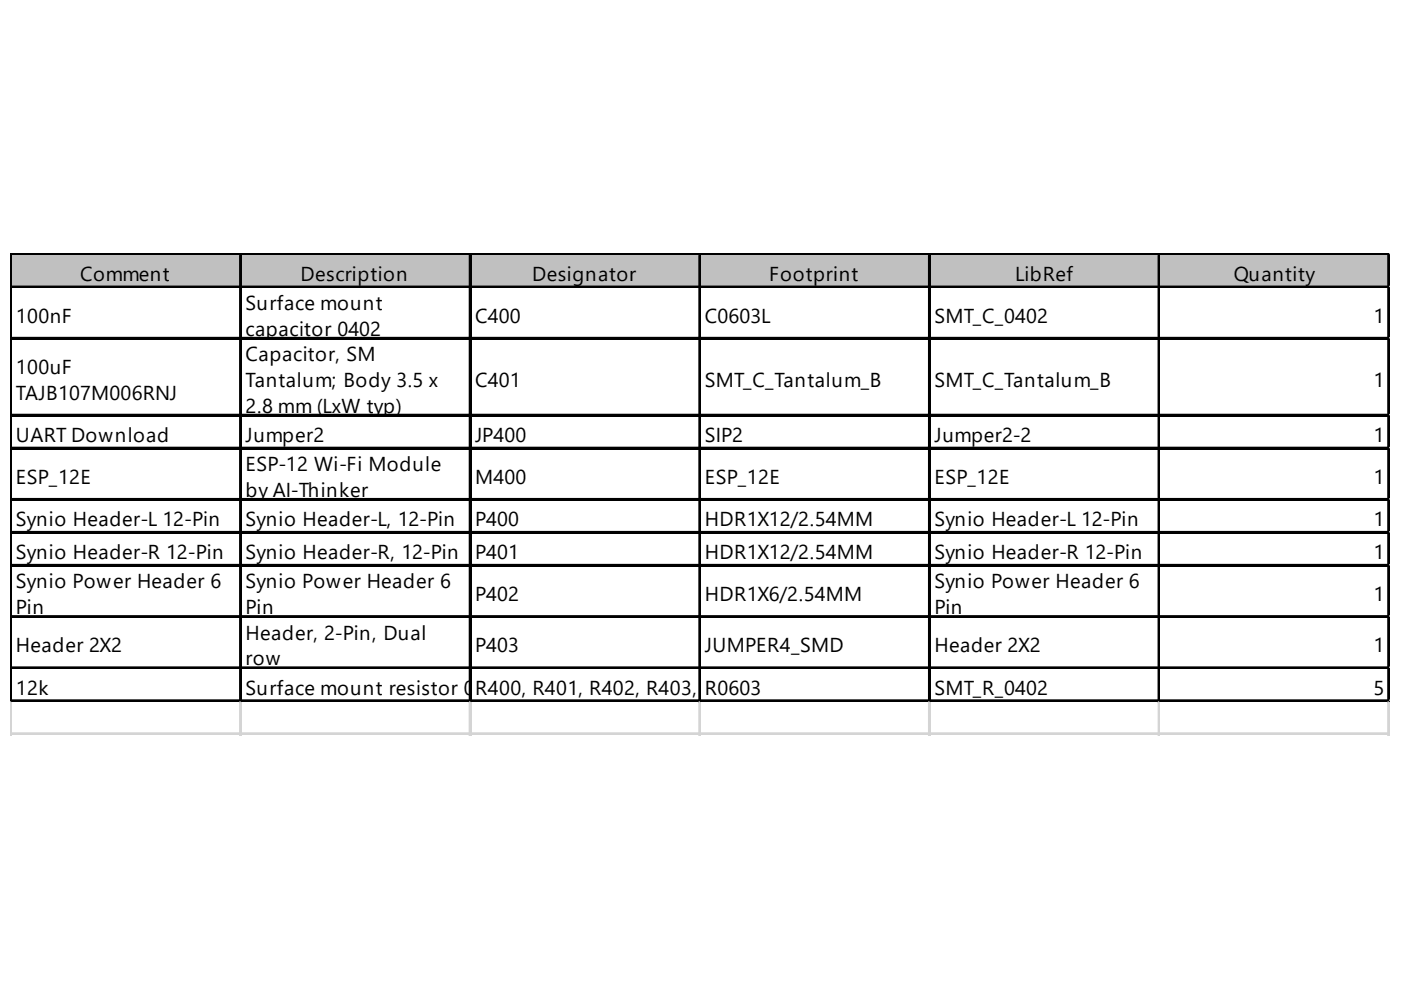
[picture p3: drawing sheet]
<svg xmlns="http://www.w3.org/2000/svg" width="297mm" height="210mm" viewBox="0 0 297 210" stroke-linecap="round" stroke-linejoin="round" font-family="sans-serif">
<defs><g id="words">
<g font-size="4.3">
<text x="17" y="59.5">Comment</text>
<text x="63.7" y="59.5">Description</text>
<text x="112.8" y="59.5">Designator</text>
<text x="163.1" y="59.5">Footprint</text>
<text x="215.2" y="59.5">LibRef</text>
<text x="261.6" y="59.5">Quantity</text>
<text x="52.1" y="65.7">Surface mount</text>
<text x="3.4" y="68.5">100nF</text>
<text x="52.1" y="71.2">capacitor 0402</text>
<text x="100.7" y="68.5">C400</text>
<text x="149.4" y="68.5">C0603L</text>
<text x="198.1" y="68.5">SMT_C_0402</text>
<text x="291.2" y="68.5">1</text>
<text x="52.1" y="76.6">Capacitor, SM</text>
<text x="3.4" y="79.3">100uF</text>
<text x="52.1" y="82">Tantalum; Body 3.5 x</text>
<text x="100.7" y="82">C401</text>
<text x="149.4" y="82">SMT_C_Tantalum_B</text>
<text x="198.1" y="82">SMT_C_Tantalum_B</text>
<text x="291.2" y="82">1</text>
<text x="3.4" y="84.8">TAJB107M006RNJ</text>
<text x="52.1" y="87.5">2.8 mm (LxW typ)</text>
<text x="3.4" y="93.7">UART Download</text>
<text x="52.1" y="93.7">Jumper2</text>
<text x="100.7" y="93.7">JP400</text>
<text x="149.4" y="93.7">SIP2</text>
<text x="198.1" y="93.7">Jumper2-2</text>
<text x="291.2" y="93.7">1</text>
<text x="52.1" y="99.9">ESP-12 Wi-Fi Module</text>
<text x="3.4" y="102.6">ESP_12E</text>
<text x="52.1" y="105.3">by AI-Thinker</text>
<text x="100.7" y="102.6">M400</text>
<text x="149.4" y="102.6">ESP_12E</text>
<text x="198.1" y="102.6">ESP_12E</text>
<text x="291.2" y="102.6">1</text>
<text x="3.4" y="111.5">Synio Header-L 12-Pin</text>
<text x="52.1" y="111.5">Synio Header-L, 12-Pin</text>
<text x="100.7" y="111.5">P400</text>
<text x="149.4" y="111.5">HDR1X12/2.54MM</text>
<text x="198.1" y="111.5">Synio Header-L 12-Pin</text>
<text x="291.2" y="111.5">1</text>
<text x="3.4" y="118.5">Synio Header-R 12-Pin</text>
<text x="52.1" y="118.5">Synio Header-R, 12-Pin</text>
<text x="100.7" y="118.5">P401</text>
<text x="149.4" y="118.5">HDR1X12/2.54MM</text>
<text x="198.1" y="118.5">Synio Header-R 12-Pin</text>
<text x="291.2" y="118.5">1</text>
<text x="3.4" y="124.7">Synio Power Header 6</text>
<text x="52.1" y="124.7">Synio Power Header 6</text>
<text x="198.1" y="124.7">Synio Power Header 6</text>
<text x="3.4" y="130.2">Pin</text>
<text x="52.1" y="130.2">Pin</text>
<text x="100.7" y="127.5">P402</text>
<text x="149.4" y="127.5">HDR1X6/2.54MM</text>
<text x="198.1" y="130.2">Pin</text>
<text x="291.2" y="127.5">1</text>
<text x="52.1" y="135.6">Header, 2-Pin, Dual</text>
<text x="3.4" y="138.3">Header 2X2</text>
<text x="52.1" y="141">row</text>
<text x="100.7" y="138.3">P403</text>
<text x="149.4" y="138.3">JUMPER4_SMD</text>
<text x="198.1" y="138.3">Header 2X2</text>
<text x="291.2" y="138.3">1</text>
<text x="3.4" y="147.3">12k</text>
<text x="52.1" y="147.3">Surface mount resistor 0402</text>
<text x="100.7" y="147.3">R400, R401, R402, R403,</text>
<text x="149.1" y="147.3">R404</text>
<text x="149.4" y="147.3">R0603</text>
<text x="198.1" y="147.3">SMT_R_0402</text>
<text x="291.2" y="147.3">5</text>
</g>
</g></defs>
<path d="M2.5 54.1h292.1v7h-292.1z" fill="#c0c0c0"/>
<g fill="none" stroke="#000" stroke-width=".39">
<path d="M2.2 53.8v95.1M2.4 53.8v95.1M2.6 53.8h292M2.6 53.9h292M50.9 54.1v94.8M51.1 54.1v94.8M99.6 54.1v94.8M99.8 54.1v94.8M148.3 54.1v94.8M148.4 54.1v94.8M196.9 54.1v94.8M197.1 54.1v94.8"/>
<path d="M245.6 54.1v94.8M245.8 54.1v94.8M294.3 54.1v94.8M2.6 60.7h292M2.6 60.9h292M2.6 71.6h292M2.6 71.8h292M2.6 87.9h292M2.6 88.1h292M2.6 94.9h292M2.6 95.1h292M2.6 105.8h292"/>
<path d="M2.6 106h292M2.6 112.8h292M2.6 113h292M2.6 119.7h292M2.6 119.9h292M2.6 130.6h292M2.6 130.8h292M2.6 141.5h292M2.6 141.7h292M2.6 148.5h292M2.6 148.7h292"/>
</g>
<path d="M294.5 54.1v94.8" fill="none" stroke="#000" stroke-width=".31"/>
<g fill="none" stroke="#d4d4d4" stroke-width=".39">
<path d="M2.2 148.9v7M2.2 155.5h292.4M2.2 155.7h292.4M2.4 148.9v7M50.9 148.9v7M51.1 148.9v7M99.6 148.9v7M99.8 148.9v7M148.3 148.9v7M148.4 148.9v7M196.9 148.9v7M197.1 148.9v7"/>
<path d="M245.6 148.9v7M245.8 148.9v7M294.3 148.9v7"/>
</g>
<path d="M294.5 148.9v7" fill="none" stroke="#d4d4d4" stroke-width=".31"/>
<use href="#words"/>
</svg>
